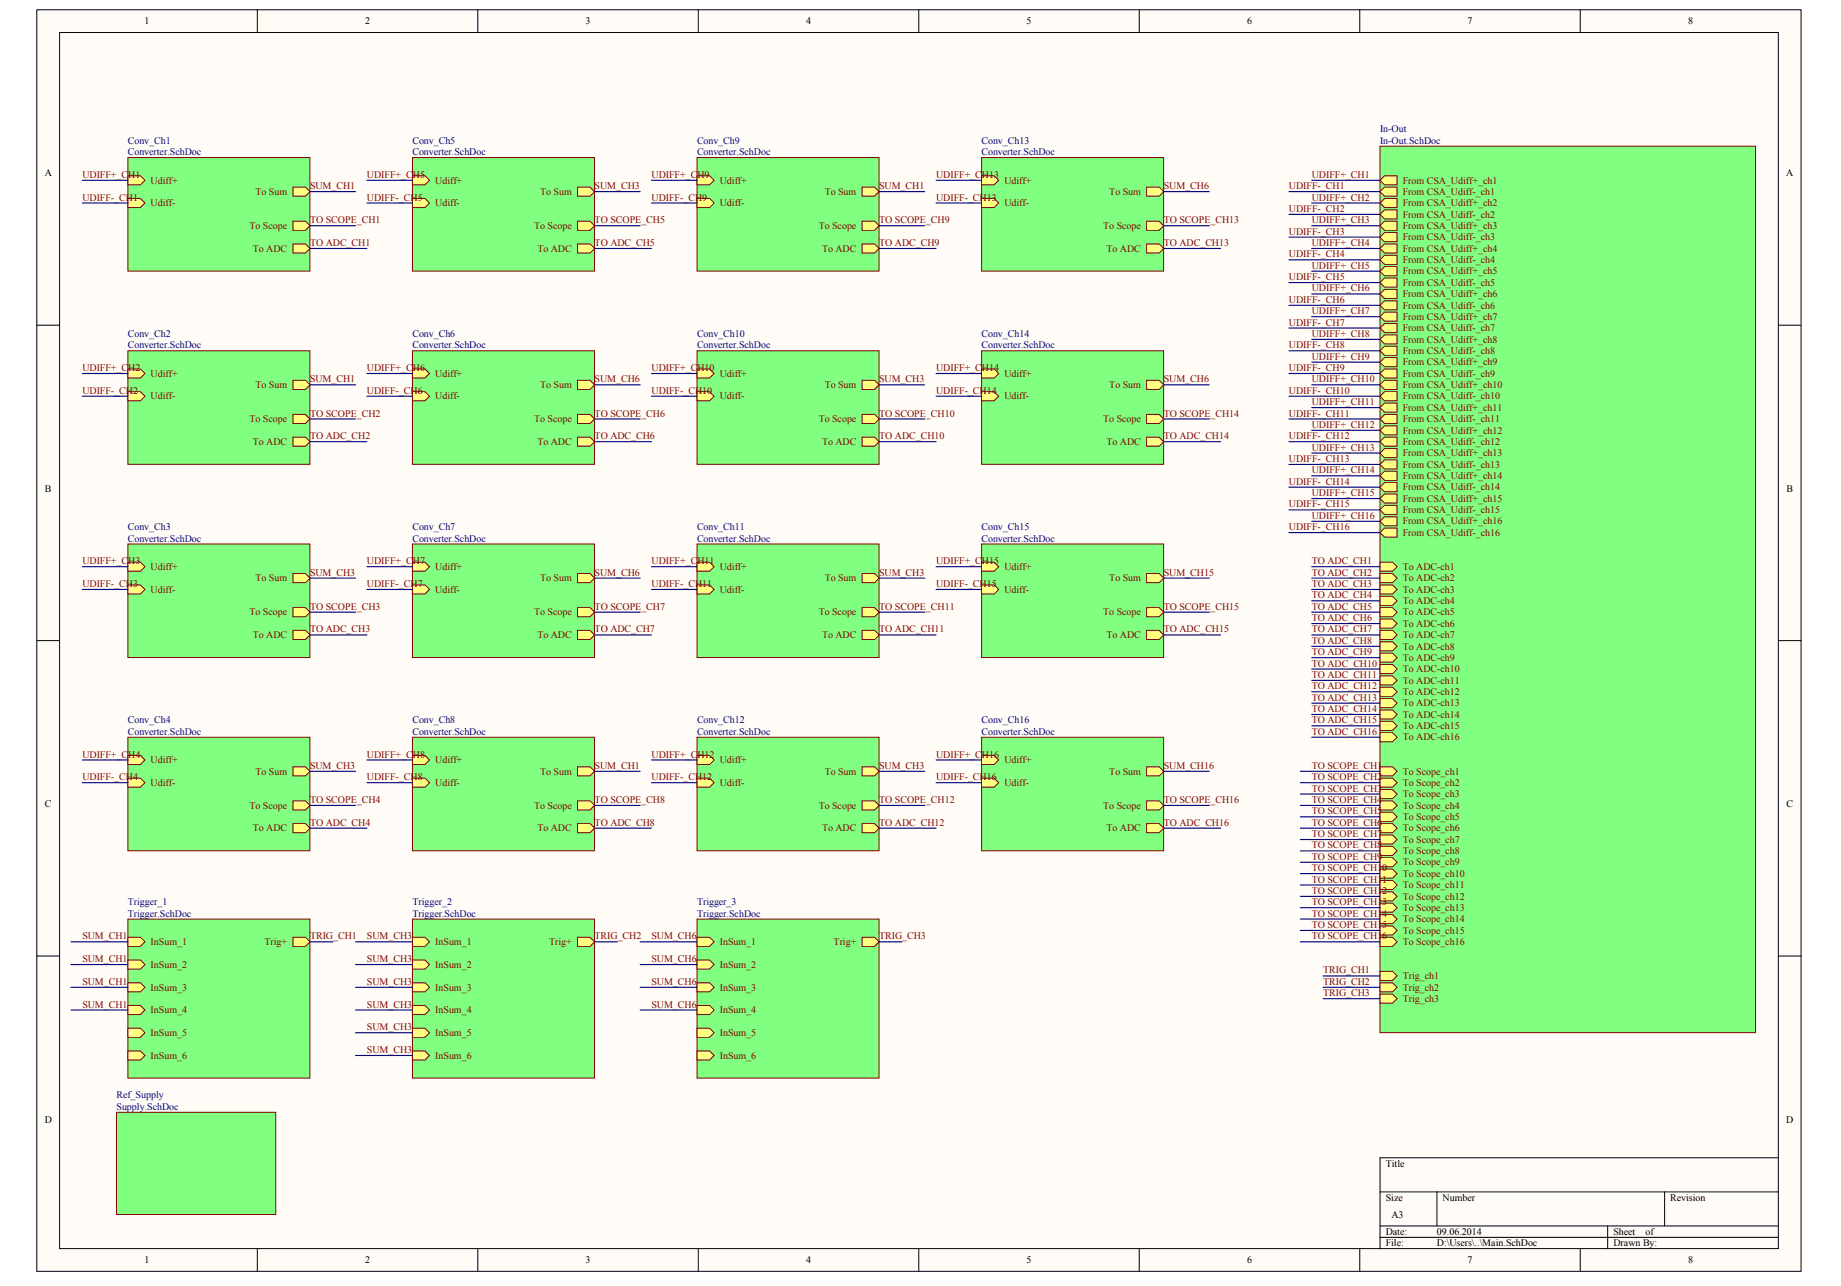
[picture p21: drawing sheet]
<svg xmlns="http://www.w3.org/2000/svg" width="288mm" height="201mm" viewBox="0 0 288 201" stroke-linecap="round" stroke-linejoin="round" font-family="sans-serif">
<defs><g id="words">
<g font-size="1.6">
<text x="22.6" y="3.8">1</text>
<text x="57.1" y="3.8">2</text>
<text x="91.6" y="3.8">3</text>
<text x="126" y="3.8">4</text>
<text x="160.5" y="3.8">5</text>
<text x="195" y="3.8">6</text>
<text x="229.5" y="3.8">7</text>
<text x="263.9" y="3.8">8</text>
<text x="7" y="27.6">A</text>
<text x="279.3" y="27.6">A</text>
<text x="7" y="76.9">B</text>
<text x="279.3" y="76.9">B</text>
<text x="7" y="126.2">C</text>
<text x="279.3" y="126.2">C</text>
<text x="7" y="175.5">D</text>
<text x="279.3" y="175.5">D</text>
<text x="216.7" y="182.4">Title</text>
<text x="216.7" y="187.8">Size</text>
<text x="217.6" y="190.4">A3</text>
<text x="225.6" y="187.8">Number</text>
<text x="261.2" y="187.8">Revision</text>
<text x="22.6" y="197.5">1</text>
<text x="57.1" y="197.5">2</text>
<text x="91.6" y="197.5">3</text>
<text x="126" y="197.5">4</text>
<text x="160.5" y="197.5">5</text>
<text x="195" y="197.5">6</text>
<text x="216.7" y="193.1">Date:</text>
<text x="216.7" y="194.9">File:</text>
<text x="224.7" y="193.1">09.06.2014</text>
<text x="224.7" y="194.9">D:\Users\..\Main.SchDoc</text>
<text x="229.5" y="197.5">7</text>
<text x="252.3" y="193.1">Sheet</text>
<text x="252.3" y="194.9">Drawn By:</text>
<text x="257.3" y="193.1">of</text>
<text x="263.9" y="197.5">8</text>
</g>
<g font-size="1.6" fill="#000080">
<text x="20" y="22.5">Conv_Ch1</text>
<text x="64.5" y="22.5">Conv_Ch5</text>
<text x="109" y="22.5">Conv_Ch9</text>
<text x="153.5" y="22.5">Conv_Ch13</text>
<text x="215.8" y="20.7">In-Out</text>
<text x="215.8" y="22.5">In-Out.SchDoc</text>
<text x="20" y="24.3">Converter.SchDoc</text>
<text x="64.5" y="24.3">Converter.SchDoc</text>
<text x="109" y="24.3">Converter.SchDoc</text>
<text x="153.5" y="24.3">Converter.SchDoc</text>
<text x="20" y="52.7">Conv_Ch2</text>
<text x="64.5" y="52.7">Conv_Ch6</text>
<text x="109" y="52.7">Conv_Ch10</text>
<text x="153.5" y="52.7">Conv_Ch14</text>
<text x="20" y="54.5">Converter.SchDoc</text>
<text x="64.5" y="54.5">Converter.SchDoc</text>
<text x="109" y="54.5">Converter.SchDoc</text>
<text x="153.5" y="54.5">Converter.SchDoc</text>
<text x="20" y="82.9">Conv_Ch3</text>
<text x="64.5" y="82.9">Conv_Ch7</text>
<text x="109" y="82.9">Conv_Ch11</text>
<text x="153.5" y="82.9">Conv_Ch15</text>
<text x="20" y="84.7">Converter.SchDoc</text>
<text x="64.5" y="84.7">Converter.SchDoc</text>
<text x="109" y="84.7">Converter.SchDoc</text>
<text x="153.5" y="84.7">Converter.SchDoc</text>
<text x="20" y="113.1">Conv_Ch4</text>
<text x="64.5" y="113.1">Conv_Ch8</text>
<text x="109" y="113.1">Conv_Ch12</text>
<text x="153.5" y="113.1">Conv_Ch16</text>
<text x="20" y="114.9">Converter.SchDoc</text>
<text x="64.5" y="114.9">Converter.SchDoc</text>
<text x="109" y="114.9">Converter.SchDoc</text>
<text x="153.5" y="114.9">Converter.SchDoc</text>
<text x="20" y="141.6">Trigger_1</text>
<text x="20" y="143.3">Trigger.SchDoc</text>
<text x="64.5" y="141.6">Trigger_2</text>
<text x="64.5" y="143.3">Trigger.SchDoc</text>
<text x="109" y="141.6">Trigger_3</text>
<text x="109" y="143.3">Trigger.SchDoc</text>
<text x="18.2" y="171.8">Ref_Supply</text>
<text x="18.2" y="173.5">Supply.SchDoc</text>
</g>
<g font-size="1.6" fill="#800000">
<text x="12.9" y="27.8">UDIFF+_CH1</text>
<text x="23.6" y="28.7">Udiff+</text>
<text x="48.5" y="29.6">SUM_CH1</text>
<text x="57.4" y="27.8">UDIFF+_CH5</text>
<text x="68.1" y="28.7">Udiff+</text>
<text x="93" y="29.6">SUM_CH3</text>
<text x="101.9" y="27.8">UDIFF+_CH9</text>
<text x="112.6" y="28.7">Udiff+</text>
<text x="137.5" y="29.6">SUM_CH1</text>
<text x="146.4" y="27.8">UDIFF+_CH13</text>
<text x="157" y="28.7">Udiff+</text>
<text x="182" y="29.6">SUM_CH6</text>
<text x="201.5" y="29.6">UDIFF-_CH1</text>
<text x="205.1" y="27.8">UDIFF+_CH1</text>
<text x="219.3" y="28.7">From CSA_Udiff+_ch1</text>
<text x="12.9" y="31.4">UDIFF-_CH1</text>
<text x="23.6" y="32.2">Udiff-</text>
<text x="39" y="35.8">To Scope</text>
<text x="40" y="30.5">To Sum</text>
<text x="48.5" y="34.9">TO SCOPE_CH1</text>
<text x="57.4" y="31.4">UDIFF-_CH5</text>
<text x="68.1" y="32.2">Udiff-</text>
<text x="83.5" y="35.8">To Scope</text>
<text x="84.5" y="30.5">To Sum</text>
<text x="93" y="34.9">TO SCOPE_CH5</text>
<text x="101.9" y="31.4">UDIFF-_CH9</text>
<text x="112.6" y="32.2">Udiff-</text>
<text x="128" y="35.8">To Scope</text>
<text x="129" y="30.5">To Sum</text>
<text x="137.5" y="34.9">TO SCOPE_CH9</text>
<text x="146.4" y="31.4">UDIFF-_CH13</text>
<text x="157" y="32.2">Udiff-</text>
<text x="172.5" y="35.8">To Scope</text>
<text x="173.5" y="30.5">To Sum</text>
<text x="182" y="34.9">TO SCOPE_CH13</text>
<text x="201.5" y="33.1">UDIFF-_CH2</text>
<text x="205.1" y="31.4">UDIFF+_CH2</text>
<text x="205.1" y="34.9">UDIFF+_CH3</text>
<text x="219.3" y="32.2">From CSA_Udiff+_ch2</text>
<text x="219.3" y="35.8">From CSA_Udiff+_ch3</text>
<text x="219.3" y="30.5">From CSA_Udiff-_ch1</text>
<text x="219.3" y="34">From CSA_Udiff-_ch2</text>
<text x="39.5" y="39.4">To ADC</text>
<text x="48.5" y="38.5">TO ADC_CH1</text>
<text x="84" y="39.4">To ADC</text>
<text x="93" y="38.5">TO ADC_CH5</text>
<text x="128.5" y="39.4">To ADC</text>
<text x="137.5" y="38.5">TO ADC_CH9</text>
<text x="173" y="39.4">To ADC</text>
<text x="182" y="38.5">TO ADC_CH13</text>
<text x="201.5" y="36.7">UDIFF-_CH3</text>
<text x="201.5" y="40.2">UDIFF-_CH4</text>
<text x="205.1" y="38.5">UDIFF+_CH4</text>
<text x="219.3" y="39.4">From CSA_Udiff+_ch4</text>
<text x="219.3" y="37.6">From CSA_Udiff-_ch3</text>
<text x="219.3" y="41.1">From CSA_Udiff-_ch4</text>
<text x="201.5" y="43.8">UDIFF-_CH5</text>
<text x="201.5" y="47.4">UDIFF-_CH6</text>
<text x="205.1" y="42">UDIFF+_CH5</text>
<text x="205.1" y="45.6">UDIFF+_CH6</text>
<text x="219.3" y="42.9">From CSA_Udiff+_ch5</text>
<text x="219.3" y="46.5">From CSA_Udiff+_ch6</text>
<text x="219.3" y="44.7">From CSA_Udiff-_ch5</text>
<text x="201.5" y="50.9">UDIFF-_CH7</text>
<text x="205.1" y="49.1">UDIFF+_CH7</text>
<text x="205.1" y="52.7">UDIFF+_CH8</text>
<text x="219.3" y="50">From CSA_Udiff+_ch7</text>
<text x="219.3" y="53.6">From CSA_Udiff+_ch8</text>
<text x="219.3" y="48.2">From CSA_Udiff-_ch6</text>
<text x="219.3" y="51.8">From CSA_Udiff-_ch7</text>
<text x="12.9" y="58">UDIFF+_CH2</text>
<text x="23.6" y="58.9">Udiff+</text>
<text x="48.5" y="59.8">SUM_CH1</text>
<text x="57.4" y="58">UDIFF+_CH6</text>
<text x="68.1" y="58.9">Udiff+</text>
<text x="93" y="59.8">SUM_CH6</text>
<text x="101.9" y="58">UDIFF+_CH10</text>
<text x="112.6" y="58.9">Udiff+</text>
<text x="137.5" y="59.8">SUM_CH3</text>
<text x="146.4" y="58">UDIFF+_CH14</text>
<text x="157" y="58.9">Udiff+</text>
<text x="182" y="59.8">SUM_CH6</text>
<text x="201.5" y="54.5">UDIFF-_CH8</text>
<text x="201.5" y="58">UDIFF-_CH9</text>
<text x="205.1" y="56.2">UDIFF+_CH9</text>
<text x="205.1" y="59.8">UDIFF+_CH10</text>
<text x="219.3" y="57.1">From CSA_Udiff+_ch9</text>
<text x="219.3" y="55.4">From CSA_Udiff-_ch8</text>
<text x="219.3" y="58.9">From CSA_Udiff-_ch9</text>
<text x="12.9" y="61.6">UDIFF-_CH2</text>
<text x="23.6" y="62.5">Udiff-</text>
<text x="40" y="60.7">To Sum</text>
<text x="48.5" y="65.1">TO SCOPE_CH2</text>
<text x="57.4" y="61.6">UDIFF-_CH6</text>
<text x="68.1" y="62.5">Udiff-</text>
<text x="84.5" y="60.7">To Sum</text>
<text x="93" y="65.1">TO SCOPE_CH6</text>
<text x="101.9" y="61.6">UDIFF-_CH10</text>
<text x="112.6" y="62.5">Udiff-</text>
<text x="129" y="60.7">To Sum</text>
<text x="137.5" y="65.1">TO SCOPE_CH10</text>
<text x="146.4" y="61.6">UDIFF-_CH14</text>
<text x="157" y="62.5">Udiff-</text>
<text x="173.5" y="60.7">To Sum</text>
<text x="182" y="65.1">TO SCOPE_CH14</text>
<text x="201.5" y="61.6">UDIFF-_CH10</text>
<text x="201.5" y="65.1">UDIFF-_CH11</text>
<text x="205.1" y="63.4">UDIFF+_CH11</text>
<text x="219.3" y="60.7">From CSA_Udiff+_ch10</text>
<text x="219.3" y="64.2">From CSA_Udiff+_ch11</text>
<text x="219.3" y="62.5">From CSA_Udiff-_ch10</text>
<text x="39" y="66">To Scope</text>
<text x="39.5" y="69.6">To ADC</text>
<text x="48.5" y="68.7">TO ADC_CH2</text>
<text x="83.5" y="66">To Scope</text>
<text x="84" y="69.6">To ADC</text>
<text x="93" y="68.7">TO ADC_CH6</text>
<text x="128" y="66">To Scope</text>
<text x="128.5" y="69.6">To ADC</text>
<text x="137.5" y="68.7">TO ADC_CH10</text>
<text x="172.5" y="66">To Scope</text>
<text x="173" y="69.6">To ADC</text>
<text x="182" y="68.7">TO ADC_CH14</text>
<text x="201.5" y="68.7">UDIFF-_CH12</text>
<text x="205.1" y="66.9">UDIFF+_CH12</text>
<text x="205.1" y="70.5">UDIFF+_CH13</text>
<text x="219.3" y="67.8">From CSA_Udiff+_ch12</text>
<text x="219.3" y="71.3">From CSA_Udiff+_ch13</text>
<text x="219.3" y="66">From CSA_Udiff-_ch11</text>
<text x="219.3" y="69.6">From CSA_Udiff-_ch12</text>
<text x="201.5" y="72.2">UDIFF-_CH13</text>
<text x="201.5" y="75.8">UDIFF-_CH14</text>
<text x="205.1" y="74">UDIFF+_CH14</text>
<text x="205.1" y="77.6">UDIFF+_CH15</text>
<text x="219.3" y="74.9">From CSA_Udiff+_ch14</text>
<text x="219.3" y="73.1">From CSA_Udiff-_ch13</text>
<text x="219.3" y="76.7">From CSA_Udiff-_ch14</text>
<text x="201.5" y="79.3">UDIFF-_CH15</text>
<text x="201.5" y="82.9">UDIFF-_CH16</text>
<text x="205.1" y="81.1">UDIFF+_CH16</text>
<text x="219.3" y="78.5">From CSA_Udiff+_ch15</text>
<text x="219.3" y="82">From CSA_Udiff+_ch16</text>
<text x="219.3" y="80.2">From CSA_Udiff-_ch15</text>
<text x="219.3" y="83.8">From CSA_Udiff-_ch16</text>
<text x="12.9" y="88.2">UDIFF+_CH3</text>
<text x="23.6" y="89.1">Udiff+</text>
<text x="57.4" y="88.2">UDIFF+_CH7</text>
<text x="68.1" y="89.1">Udiff+</text>
<text x="101.9" y="88.2">UDIFF+_CH11</text>
<text x="112.6" y="89.1">Udiff+</text>
<text x="146.4" y="88.2">UDIFF+_CH15</text>
<text x="157" y="89.1">Udiff+</text>
<text x="205.1" y="88.2">TO ADC_CH1</text>
<text x="219.3" y="89.1">To ADC-ch1</text>
<text x="12.9" y="91.8">UDIFF-_CH3</text>
<text x="23.6" y="92.7">Udiff-</text>
<text x="40" y="90.9">To Sum</text>
<text x="48.5" y="90">SUM_CH3</text>
<text x="48.5" y="95.3">TO SCOPE_CH3</text>
<text x="57.4" y="91.8">UDIFF-_CH7</text>
<text x="68.1" y="92.7">Udiff-</text>
<text x="84.5" y="90.9">To Sum</text>
<text x="93" y="90">SUM_CH6</text>
<text x="93" y="95.3">TO SCOPE_CH7</text>
<text x="101.9" y="91.8">UDIFF-_CH11</text>
<text x="112.6" y="92.7">Udiff-</text>
<text x="129" y="90.9">To Sum</text>
<text x="137.5" y="90">SUM_CH3</text>
<text x="137.5" y="95.3">TO SCOPE_CH11</text>
<text x="146.4" y="91.8">UDIFF-_CH15</text>
<text x="157" y="92.7">Udiff-</text>
<text x="173.5" y="90.9">To Sum</text>
<text x="182" y="90">SUM_CH15</text>
<text x="182" y="95.3">TO SCOPE_CH15</text>
<text x="205.1" y="90">TO ADC_CH2</text>
<text x="205.1" y="91.8">TO ADC_CH3</text>
<text x="205.1" y="93.6">TO ADC_CH4</text>
<text x="205.1" y="95.3">TO ADC_CH5</text>
<text x="219.3" y="90.9">To ADC-ch2</text>
<text x="219.3" y="92.7">To ADC-ch3</text>
<text x="219.3" y="94.5">To ADC-ch4</text>
<text x="39" y="96.2">To Scope</text>
<text x="39.5" y="99.8">To ADC</text>
<text x="48.5" y="98.9">TO ADC_CH3</text>
<text x="83.5" y="96.2">To Scope</text>
<text x="84" y="99.8">To ADC</text>
<text x="93" y="98.9">TO ADC_CH7</text>
<text x="128" y="96.2">To Scope</text>
<text x="128.5" y="99.8">To ADC</text>
<text x="137.5" y="98.9">TO ADC_CH11</text>
<text x="172.5" y="96.2">To Scope</text>
<text x="173" y="99.8">To ADC</text>
<text x="182" y="98.9">TO ADC_CH15</text>
<text x="205.1" y="97.1">TO ADC_CH6</text>
<text x="205.1" y="98.9">TO ADC_CH7</text>
<text x="205.1" y="100.7">TO ADC_CH8</text>
<text x="219.3" y="96.2">To ADC-ch5</text>
<text x="219.3" y="98">To ADC-ch6</text>
<text x="219.3" y="99.8">To ADC-ch7</text>
<text x="219.3" y="101.6">To ADC-ch8</text>
<text x="205.1" y="102.5">TO ADC_CH9</text>
<text x="205.1" y="104.2">TO ADC_CH10</text>
<text x="205.1" y="106">TO ADC_CH11</text>
<text x="205.1" y="107.8">TO ADC_CH12</text>
<text x="219.3" y="103.3">To ADC-ch9</text>
<text x="219.3" y="105.1">To ADC-ch10</text>
<text x="219.3" y="106.9">To ADC-ch11</text>
<text x="205.1" y="109.6">TO ADC_CH13</text>
<text x="205.1" y="111.3">TO ADC_CH14</text>
<text x="205.1" y="113.1">TO ADC_CH15</text>
<text x="219.3" y="108.7">To ADC-ch12</text>
<text x="219.3" y="110.4">To ADC-ch13</text>
<text x="219.3" y="112.2">To ADC-ch14</text>
<text x="12.9" y="118.4">UDIFF+_CH4</text>
<text x="23.6" y="119.3">Udiff+</text>
<text x="57.4" y="118.4">UDIFF+_CH8</text>
<text x="68.1" y="119.3">Udiff+</text>
<text x="101.9" y="118.4">UDIFF+_CH12</text>
<text x="112.6" y="119.3">Udiff+</text>
<text x="146.4" y="118.4">UDIFF+_CH16</text>
<text x="157" y="119.3">Udiff+</text>
<text x="205.1" y="114.9">TO ADC_CH16</text>
<text x="219.3" y="114">To ADC-ch15</text>
<text x="219.3" y="115.8">To ADC-ch16</text>
<text x="12.9" y="122">UDIFF-_CH4</text>
<text x="23.6" y="122.9">Udiff-</text>
<text x="40" y="121.1">To Sum</text>
<text x="48.5" y="120.2">SUM_CH3</text>
<text x="48.5" y="125.6">TO SCOPE_CH4</text>
<text x="57.4" y="122">UDIFF-_CH8</text>
<text x="68.1" y="122.9">Udiff-</text>
<text x="84.5" y="121.1">To Sum</text>
<text x="93" y="120.2">SUM_CH1</text>
<text x="93" y="125.6">TO SCOPE_CH8</text>
<text x="101.9" y="122">UDIFF-_CH12</text>
<text x="112.6" y="122.9">Udiff-</text>
<text x="129" y="121.1">To Sum</text>
<text x="137.5" y="120.2">SUM_CH3</text>
<text x="137.5" y="125.6">TO SCOPE_CH12</text>
<text x="146.4" y="122">UDIFF-_CH16</text>
<text x="157" y="122.9">Udiff-</text>
<text x="173.5" y="121.1">To Sum</text>
<text x="182" y="120.2">SUM_CH16</text>
<text x="182" y="125.6">TO SCOPE_CH16</text>
<text x="205.1" y="120.2">TO SCOPE_CH1</text>
<text x="205.1" y="122">TO SCOPE_CH2</text>
<text x="205.1" y="123.8">TO SCOPE_CH3</text>
<text x="205.1" y="125.6">TO SCOPE_CH4</text>
<text x="219.3" y="121.1">To Scope_ch1</text>
<text x="219.3" y="122.9">To Scope_ch2</text>
<text x="219.3" y="124.7">To Scope_ch3</text>
<text x="39" y="126.4">To Scope</text>
<text x="39.5" y="130">To ADC</text>
<text x="48.5" y="129.1">TO ADC_CH4</text>
<text x="83.5" y="126.4">To Scope</text>
<text x="84" y="130">To ADC</text>
<text x="93" y="129.1">TO ADC_CH8</text>
<text x="128" y="126.4">To Scope</text>
<text x="128.5" y="130">To ADC</text>
<text x="137.5" y="129.1">TO ADC_CH12</text>
<text x="172.5" y="126.4">To Scope</text>
<text x="173" y="130">To ADC</text>
<text x="182" y="129.1">TO ADC_CH16</text>
<text x="205.1" y="127.3">TO SCOPE_CH5</text>
<text x="205.1" y="129.1">TO SCOPE_CH6</text>
<text x="205.1" y="130.9">TO SCOPE_CH7</text>
<text x="219.3" y="126.4">To Scope_ch4</text>
<text x="219.3" y="128.2">To Scope_ch5</text>
<text x="219.3" y="130">To Scope_ch6</text>
<text x="219.3" y="131.8">To Scope_ch7</text>
<text x="205.1" y="132.7">TO SCOPE_CH8</text>
<text x="205.1" y="134.4">TO SCOPE_CH9</text>
<text x="205.1" y="136.2">TO SCOPE_CH10</text>
<text x="205.1" y="138">TO SCOPE_CH11</text>
<text x="219.3" y="133.6">To Scope_ch8</text>
<text x="219.3" y="135.3">To Scope_ch9</text>
<text x="219.3" y="137.1">To Scope_ch10</text>
<text x="205.1" y="139.8">TO SCOPE_CH12</text>
<text x="205.1" y="141.6">TO SCOPE_CH13</text>
<text x="205.1" y="143.3">TO SCOPE_CH14</text>
<text x="219.3" y="138.9">To Scope_ch11</text>
<text x="219.3" y="140.7">To Scope_ch12</text>
<text x="219.3" y="142.4">To Scope_ch13</text>
<text x="12.9" y="146.9">SUM_CH1</text>
<text x="23.6" y="147.8">InSum_1</text>
<text x="41.4" y="147.8">Trig+</text>
<text x="48.5" y="146.9">TRIG_CH1</text>
<text x="57.4" y="146.9">SUM_CH3</text>
<text x="68.1" y="147.8">InSum_1</text>
<text x="85.9" y="147.8">Trig+</text>
<text x="93" y="146.9">TRIG_CH2</text>
<text x="101.9" y="146.9">SUM_CH6</text>
<text x="112.6" y="147.8">InSum_1</text>
<text x="130.4" y="147.8">Trig+</text>
<text x="137.5" y="146.9">TRIG_CH3</text>
<text x="205.1" y="145.1">TO SCOPE_CH15</text>
<text x="205.1" y="146.9">TO SCOPE_CH16</text>
<text x="219.3" y="144.2">To Scope_ch14</text>
<text x="219.3" y="146">To Scope_ch15</text>
<text x="219.3" y="147.8">To Scope_ch16</text>
<text x="12.9" y="150.4">SUM_CH1</text>
<text x="12.9" y="154">SUM_CH1</text>
<text x="23.6" y="151.3">InSum_2</text>
<text x="23.6" y="154.9">InSum_3</text>
<text x="57.4" y="150.4">SUM_CH3</text>
<text x="57.4" y="154">SUM_CH3</text>
<text x="68.1" y="151.3">InSum_2</text>
<text x="68.1" y="154.9">InSum_3</text>
<text x="101.9" y="150.4">SUM_CH6</text>
<text x="101.9" y="154">SUM_CH6</text>
<text x="112.6" y="151.3">InSum_2</text>
<text x="112.6" y="154.9">InSum_3</text>
<text x="206.9" y="152.2">TRIG_CH1</text>
<text x="206.9" y="154">TRIG_CH2</text>
<text x="206.9" y="155.8">TRIG_CH3</text>
<text x="219.3" y="153.1">Trig_ch1</text>
<text x="219.3" y="154.9">Trig_ch2</text>
<text x="12.9" y="157.5">SUM_CH1</text>
<text x="23.6" y="158.4">InSum_4</text>
<text x="23.6" y="162">InSum_5</text>
<text x="57.4" y="157.5">SUM_CH3</text>
<text x="57.4" y="161.1">SUM_CH3</text>
<text x="68.1" y="158.4">InSum_4</text>
<text x="68.1" y="162">InSum_5</text>
<text x="101.9" y="157.5">SUM_CH6</text>
<text x="112.6" y="158.4">InSum_4</text>
<text x="112.6" y="162">InSum_5</text>
<text x="219.3" y="156.7">Trig_ch3</text>
<text x="23.6" y="165.5">InSum_6</text>
<text x="57.4" y="164.7">SUM_CH3</text>
<text x="68.1" y="165.5">InSum_6</text>
<text x="112.6" y="165.5">InSum_6</text>
</g>
</g></defs>
<g fill="#fffcf8" stroke="#000" stroke-width=".16">
<path d="M5.8 1.5h275.8v197.3h-275.8z"/>
<path d="M9.3 5.1h268.8v190.1h-268.8z"/>
</g>
<g fill="none" stroke="#000" stroke-width=".16">
<path d="M40.2 1.5v3.6M74.7 1.5v3.6M109.2 1.5v3.6M143.7 1.5v3.6M178.1 1.5v3.6M212.6 1.5v3.6M247.1 1.5v3.6M5.8 50.8h3.5M278.1 50.8h3.5M5.8 100.2h3.5M278.1 100.2h3.5M5.8 149.5h3.5"/>
<path d="M278.1 149.5h3.5M40.2 195.3v3.5M74.7 195.3v3.5M109.2 195.3v3.5M143.7 195.3v3.5M178.1 195.3v3.5M212.6 195.3v3.5M215.8 186.4h62.3M215.8 191.7h62.3M215.8 193.5h62.3M224.7 186.4v5.3M247.1 195.3v3.5"/>
<path d="M251.4 191.7v3.6M260.3 186.4v5.3M278.1 181h-62.3v14.3"/>
</g>
<path d="M20 24.6h28.5v17.8h-28.5z" fill="#80ff80" stroke="#800000" stroke-width=".16"/>
<g fill="#ffff80" stroke="#800000" stroke-width=".16">
<path d="M20 27.5h2l.7 .7-.7 .7h-2z" fill-rule="evenodd"/>
<path d="M20 31h2l.7 .7-.7 .8h-2z" fill-rule="evenodd"/>
<path d="M45.8 38.1h2l.7 .8-.7 .7h-2z" fill-rule="evenodd"/>
<path d="M45.8 29.3h2l.7 .7-.7 .7h-2z" fill-rule="evenodd"/>
<path d="M45.8 34.6h2l.7 .7-.7 .7h-2z" fill-rule="evenodd"/>
</g>
<path d="M20 54.8h28.5v17.8h-28.5z" fill="#80ff80" stroke="#800000" stroke-width=".16"/>
<g fill="#ffff80" stroke="#800000" stroke-width=".16">
<path d="M20 57.7h2l.7 .7-.7 .7h-2z" fill-rule="evenodd"/>
<path d="M20 61.2h2l.7 .8-.7 .7h-2z" fill-rule="evenodd"/>
<path d="M45.8 68.4h2l.7 .7-.7 .7h-2z" fill-rule="evenodd"/>
<path d="M45.8 59.5h2l.7 .7-.7 .7h-2z" fill-rule="evenodd"/>
<path d="M45.8 64.8h2l.7 .7-.7 .7h-2z" fill-rule="evenodd"/>
</g>
<path d="M20 85.1h28.5v17.7h-28.5z" fill="#80ff80" stroke="#800000" stroke-width=".16"/>
<g fill="#ffff80" stroke="#800000" stroke-width=".16">
<path d="M20 87.9h2l.7 .7-.7 .7h-2z" fill-rule="evenodd"/>
<path d="M20 91.5h2l.7 .7-.7 .7h-2z" fill-rule="evenodd"/>
<path d="M45.8 98.6h2l.7 .7-.7 .7h-2z" fill-rule="evenodd"/>
<path d="M45.8 89.7h2l.7 .7-.7 .7h-2z" fill-rule="evenodd"/>
<path d="M45.8 95h2l.7 .7-.7 .7h-2z" fill-rule="evenodd"/>
</g>
<path d="M20 115.3h28.5v17.7h-28.5z" fill="#80ff80" stroke="#800000" stroke-width=".16"/>
<g fill="#ffff80" stroke="#800000" stroke-width=".16">
<path d="M20 118.1h2l.7 .7-.7 .7h-2z" fill-rule="evenodd"/>
<path d="M20 121.7h2l.7 .7-.7 .7h-2z" fill-rule="evenodd"/>
<path d="M45.8 128.8h2l.7 .7-.7 .7h-2z" fill-rule="evenodd"/>
<path d="M45.8 119.9h2l.7 .7-.7 .7h-2z" fill-rule="evenodd"/>
<path d="M45.8 125.2h2l.7 .7-.7 .8h-2z" fill-rule="evenodd"/>
</g>
<path d="M64.5 24.6h28.5v17.8h-28.5z" fill="#80ff80" stroke="#800000" stroke-width=".16"/>
<g fill="#ffff80" stroke="#800000" stroke-width=".16">
<path d="M64.5 27.5h2l.7 .7-.7 .7h-2z" fill-rule="evenodd"/>
<path d="M64.5 31h2l.7 .7-.7 .8h-2z" fill-rule="evenodd"/>
<path d="M90.3 38.1h2l.7 .8-.7 .7h-2z" fill-rule="evenodd"/>
<path d="M90.3 29.3h2l.7 .7-.7 .7h-2z" fill-rule="evenodd"/>
<path d="M90.3 34.6h2l.7 .7-.7 .7h-2z" fill-rule="evenodd"/>
</g>
<path d="M64.5 54.8h28.5v17.8h-28.5z" fill="#80ff80" stroke="#800000" stroke-width=".16"/>
<g fill="#ffff80" stroke="#800000" stroke-width=".16">
<path d="M64.5 57.7h2l.7 .7-.7 .7h-2z" fill-rule="evenodd"/>
<path d="M64.5 61.2h2l.7 .8-.7 .7h-2z" fill-rule="evenodd"/>
<path d="M90.3 68.4h2l.7 .7-.7 .7h-2z" fill-rule="evenodd"/>
<path d="M90.3 59.5h2l.7 .7-.7 .7h-2z" fill-rule="evenodd"/>
<path d="M90.3 64.8h2l.7 .7-.7 .7h-2z" fill-rule="evenodd"/>
</g>
<path d="M64.5 85.1h28.5v17.7h-28.5z" fill="#80ff80" stroke="#800000" stroke-width=".16"/>
<g fill="#ffff80" stroke="#800000" stroke-width=".16">
<path d="M64.5 87.9h2l.7 .7-.7 .7h-2z" fill-rule="evenodd"/>
<path d="M64.5 91.5h2l.7 .7-.7 .7h-2z" fill-rule="evenodd"/>
<path d="M90.3 98.6h2l.7 .7-.7 .7h-2z" fill-rule="evenodd"/>
<path d="M90.3 89.7h2l.7 .7-.7 .7h-2z" fill-rule="evenodd"/>
<path d="M90.3 95h2l.7 .7-.7 .7h-2z" fill-rule="evenodd"/>
</g>
<path d="M64.5 115.3h28.5v17.7h-28.5z" fill="#80ff80" stroke="#800000" stroke-width=".16"/>
<g fill="#ffff80" stroke="#800000" stroke-width=".16">
<path d="M64.5 118.1h2l.7 .7-.7 .7h-2z" fill-rule="evenodd"/>
<path d="M64.5 121.7h2l.7 .7-.7 .7h-2z" fill-rule="evenodd"/>
<path d="M90.3 128.8h2l.7 .7-.7 .7h-2z" fill-rule="evenodd"/>
<path d="M90.3 119.9h2l.7 .7-.7 .7h-2z" fill-rule="evenodd"/>
<path d="M90.3 125.2h2l.7 .7-.7 .8h-2z" fill-rule="evenodd"/>
</g>
<path d="M109 24.6h28.5v17.8h-28.5z" fill="#80ff80" stroke="#800000" stroke-width=".16"/>
<g fill="#ffff80" stroke="#800000" stroke-width=".16">
<path d="M109 27.5h1.9l.8 .7-.8 .7h-1.9z" fill-rule="evenodd"/>
<path d="M109 31h1.9l.8 .7-.8 .8h-1.9z" fill-rule="evenodd"/>
<path d="M134.8 38.1h2l.7 .8-.7 .7h-2z" fill-rule="evenodd"/>
<path d="M134.8 29.3h2l.7 .7-.7 .7h-2z" fill-rule="evenodd"/>
<path d="M134.8 34.6h2l.7 .7-.7 .7h-2z" fill-rule="evenodd"/>
</g>
<path d="M109 54.8h28.5v17.8h-28.5z" fill="#80ff80" stroke="#800000" stroke-width=".16"/>
<g fill="#ffff80" stroke="#800000" stroke-width=".16">
<path d="M109 57.7h1.9l.8 .7-.8 .7h-1.9z" fill-rule="evenodd"/>
<path d="M109 61.2h1.9l.8 .8-.8 .7h-1.9z" fill-rule="evenodd"/>
<path d="M134.8 68.4h2l.7 .7-.7 .7h-2z" fill-rule="evenodd"/>
<path d="M134.8 59.5h2l.7 .7-.7 .7h-2z" fill-rule="evenodd"/>
<path d="M134.8 64.8h2l.7 .7-.7 .7h-2z" fill-rule="evenodd"/>
</g>
<path d="M109 85.1h28.5v17.7h-28.5z" fill="#80ff80" stroke="#800000" stroke-width=".16"/>
<g fill="#ffff80" stroke="#800000" stroke-width=".16">
<path d="M109 87.9h1.9l.8 .7-.8 .7h-1.9z" fill-rule="evenodd"/>
<path d="M109 91.5h1.9l.8 .7-.8 .7h-1.9z" fill-rule="evenodd"/>
<path d="M134.8 98.6h2l.7 .7-.7 .7h-2z" fill-rule="evenodd"/>
<path d="M134.8 89.7h2l.7 .7-.7 .7h-2z" fill-rule="evenodd"/>
<path d="M134.8 95h2l.7 .7-.7 .7h-2z" fill-rule="evenodd"/>
</g>
<path d="M109 115.3h28.5v17.7h-28.5z" fill="#80ff80" stroke="#800000" stroke-width=".16"/>
<g fill="#ffff80" stroke="#800000" stroke-width=".16">
<path d="M109 118.1h1.9l.8 .7-.8 .7h-1.9z" fill-rule="evenodd"/>
<path d="M109 121.7h1.9l.8 .7-.8 .7h-1.9z" fill-rule="evenodd"/>
<path d="M134.8 128.8h2l.7 .7-.7 .7h-2z" fill-rule="evenodd"/>
<path d="M134.8 119.9h2l.7 .7-.7 .7h-2z" fill-rule="evenodd"/>
<path d="M134.8 125.2h2l.7 .7-.7 .8h-2z" fill-rule="evenodd"/>
</g>
<path d="M153.5 24.6h28.4v17.8h-28.4z" fill="#80ff80" stroke="#800000" stroke-width=".16"/>
<g fill="#ffff80" stroke="#800000" stroke-width=".16">
<path d="M153.5 27.5h1.9l.8 .7-.8 .7h-1.9z" fill-rule="evenodd"/>
<path d="M153.5 31h1.9l.8 .7-.8 .8h-1.9z" fill-rule="evenodd"/>
<path d="M179.3 38.1h2l.7 .8-.7 .7h-2z" fill-rule="evenodd"/>
<path d="M179.3 29.3h2l.7 .7-.7 .7h-2z" fill-rule="evenodd"/>
<path d="M179.3 34.6h2l.7 .7-.7 .7h-2z" fill-rule="evenodd"/>
</g>
<path d="M153.5 54.8h28.4v17.8h-28.4z" fill="#80ff80" stroke="#800000" stroke-width=".16"/>
<g fill="#ffff80" stroke="#800000" stroke-width=".16">
<path d="M153.5 57.7h1.9l.8 .7-.8 .7h-1.9z" fill-rule="evenodd"/>
<path d="M153.5 61.2h1.9l.8 .8-.8 .7h-1.9z" fill-rule="evenodd"/>
<path d="M179.3 68.4h2l.7 .7-.7 .7h-2z" fill-rule="evenodd"/>
<path d="M179.3 59.5h2l.7 .7-.7 .7h-2z" fill-rule="evenodd"/>
<path d="M179.3 64.8h2l.7 .7-.7 .7h-2z" fill-rule="evenodd"/>
</g>
<path d="M153.5 85.1h28.4v17.7h-28.4z" fill="#80ff80" stroke="#800000" stroke-width=".16"/>
<g fill="#ffff80" stroke="#800000" stroke-width=".16">
<path d="M153.5 87.9h1.9l.8 .7-.8 .7h-1.9z" fill-rule="evenodd"/>
<path d="M153.5 91.5h1.9l.8 .7-.8 .7h-1.9z" fill-rule="evenodd"/>
<path d="M179.3 98.6h2l.7 .7-.7 .7h-2z" fill-rule="evenodd"/>
<path d="M179.3 89.7h2l.7 .7-.7 .7h-2z" fill-rule="evenodd"/>
<path d="M179.3 95h2l.7 .7-.7 .7h-2z" fill-rule="evenodd"/>
</g>
<path d="M153.5 115.3h28.4v17.7h-28.4z" fill="#80ff80" stroke="#800000" stroke-width=".16"/>
<g fill="#ffff80" stroke="#800000" stroke-width=".16">
<path d="M153.5 118.1h1.9l.8 .7-.8 .7h-1.9z" fill-rule="evenodd"/>
<path d="M153.5 121.7h1.9l.8 .7-.8 .7h-1.9z" fill-rule="evenodd"/>
<path d="M179.3 128.8h2l.7 .7-.7 .7h-2z" fill-rule="evenodd"/>
<path d="M179.3 119.9h2l.7 .7-.7 .7h-2z" fill-rule="evenodd"/>
<path d="M179.3 125.2h2l.7 .7-.7 .8h-2z" fill-rule="evenodd"/>
</g>
<path d="M215.8 22.9h58.7v138.6h-58.7z" fill="#80ff80" stroke="#800000" stroke-width=".16"/>
<g fill="#ffff80" stroke="#800000" stroke-width=".16">
<path d="M215.8 87.9h1.9l.8 .7-.8 .7h-1.9z" fill-rule="evenodd"/>
<path d="M215.8 89.7h1.9l.8 .7-.8 .7h-1.9z" fill-rule="evenodd"/>
<path d="M215.8 91.5h1.9l.8 .7-.8 .7h-1.9z" fill-rule="evenodd"/>
<path d="M215.8 93.2h1.9l.8 .7-.8 .8h-1.9z" fill-rule="evenodd"/>
<path d="M215.8 95h1.9l.8 .7-.8 .7h-1.9z" fill-rule="evenodd"/>
<path d="M215.8 96.8h1.9l.8 .7-.8 .7h-1.9z" fill-rule="evenodd"/>
<path d="M215.8 98.6h1.9l.8 .7-.8 .7h-1.9z" fill-rule="evenodd"/>
<path d="M215.8 100.3h1.9l.8 .8-.8 .7h-1.9z" fill-rule="evenodd"/>
<path d="M215.8 102.1h1.9l.8 .7-.8 .7h-1.9z" fill-rule="evenodd"/>
<path d="M215.8 103.9h1.9l.8 .7-.8 .7h-1.9z" fill-rule="evenodd"/>
<path d="M215.8 105.7h1.9l.8 .7-.8 .7h-1.9z" fill-rule="evenodd"/>
<path d="M215.8 107.5h1.9l.8 .7-.8 .7h-1.9z" fill-rule="evenodd"/>
<path d="M215.8 109.2h1.9l.8 .7-.8 .8h-1.9z" fill-rule="evenodd"/>
<path d="M215.8 111h1.9l.8 .7-.8 .7h-1.9z" fill-rule="evenodd"/>
<path d="M215.8 28.2l.7-.7h2v1.4h-2z" fill-rule="evenodd"/>
<path d="M215.8 31.7l.7-.7h2v1.5h-2z" fill-rule="evenodd"/>
<path d="M215.8 35.3l.7-.7h2v1.4h-2z" fill-rule="evenodd"/>
<path d="M215.8 38.9l.7-.8h2v1.5h-2z" fill-rule="evenodd"/>
<path d="M215.8 42.4l.7-.7h2v1.4h-2z" fill-rule="evenodd"/>
<path d="M215.8 46l.7-.7h2v1.4h-2z" fill-rule="evenodd"/>
<path d="M215.8 49.5l.7-.7h2v1.4h-2z" fill-rule="evenodd"/>
<path d="M215.8 53.1l.7-.7h2v1.4h-2z" fill-rule="evenodd"/>
<path d="M215.8 56.6l.7-.7h2v1.4h-2z" fill-rule="evenodd"/>
<path d="M215.8 60.2l.7-.7h2v1.4h-2z" fill-rule="evenodd"/>
<path d="M215.8 63.7l.7-.7h2v1.4h-2z" fill-rule="evenodd"/>
<path d="M215.8 67.3l.7-.7h2v1.4h-2z" fill-rule="evenodd"/>
<path d="M215.8 70.8l.7-.7h2v1.5h-2z" fill-rule="evenodd"/>
<path d="M215.8 74.4l.7-.7h2v1.4h-2z" fill-rule="evenodd"/>
<path d="M215.8 30l.7-.7h2v1.4h-2z" fill-rule="evenodd"/>
<path d="M215.8 33.5l.7-.7h2v1.4h-2z" fill-rule="evenodd"/>
<path d="M215.8 37.1l.7-.7h2v1.4h-2z" fill-rule="evenodd"/>
<path d="M215.8 40.6l.7-.7h2v1.4h-2z" fill-rule="evenodd"/>
<path d="M215.8 44.2l.7-.7h2v1.4h-2z" fill-rule="evenodd"/>
<path d="M215.8 47.7l.7-.7h2v1.4h-2z" fill-rule="evenodd"/>
<path d="M215.8 51.3l.7-.7h2v1.4h-2z" fill-rule="evenodd"/>
<path d="M215.8 54.8l.7-.7h2v1.5h-2z" fill-rule="evenodd"/>
<path d="M215.8 58.4l.7-.7h2v1.4h-2z" fill-rule="evenodd"/>
<path d="M215.8 62l.7-.8h2v1.5h-2z" fill-rule="evenodd"/>
<path d="M215.8 65.5l.7-.7h2v1.4h-2z" fill-rule="evenodd"/>
<path d="M215.8 69.1l.7-.7h2v1.4h-2z" fill-rule="evenodd"/>
<path d="M215.8 72.6l.7-.7h2v1.4h-2z" fill-rule="evenodd"/>
<path d="M215.8 76.2l.7-.7h2v1.4h-2z" fill-rule="evenodd"/>
<path d="M215.8 112.8h1.9l.8 .7-.8 .7h-1.9z" fill-rule="evenodd"/>
<path d="M215.8 114.6h1.9l.8 .7-.8 .7h-1.9z" fill-rule="evenodd"/>
<path d="M215.8 78l.7-.8h2v1.5h-2z" fill-rule="evenodd"/>
<path d="M215.8 81.5l.7-.7h2v1.4h-2z" fill-rule="evenodd"/>
<path d="M215.8 79.7l.7-.7h2v1.4h-2z" fill-rule="evenodd"/>
<path d="M215.8 83.3l.7-.7h2v1.4h-2z" fill-rule="evenodd"/>
<path d="M215.8 151.9h1.9l.8 .7-.8 .7h-1.9z" fill-rule="evenodd"/>
<path d="M215.8 153.7h1.9l.8 .7-.8 .7h-1.9z" fill-rule="evenodd"/>
<path d="M215.8 155.4h1.9l.8 .8-.8 .7h-1.9z" fill-rule="evenodd"/>
<path d="M215.8 119.9h1.9l.8 .7-.8 .7h-1.9z" fill-rule="evenodd"/>
<path d="M215.8 121.7h1.9l.8 .7-.8 .7h-1.9z" fill-rule="evenodd"/>
<path d="M215.8 123.5h1.9l.8 .7-.8 .7h-1.9z" fill-rule="evenodd"/>
<path d="M215.8 125.2h1.9l.8 .7-.8 .8h-1.9z" fill-rule="evenodd"/>
<path d="M215.8 127h1.9l.8 .7-.8 .7h-1.9z" fill-rule="evenodd"/>
<path d="M215.8 128.8h1.9l.8 .7-.8 .7h-1.9z" fill-rule="evenodd"/>
<path d="M215.8 130.6h1.9l.8 .7-.8 .7h-1.9z" fill-rule="evenodd"/>
<path d="M215.8 132.3h1.9l.8 .7-.8 .8h-1.9z" fill-rule="evenodd"/>
<path d="M215.8 134.1h1.9l.8 .7-.8 .7h-1.9z" fill-rule="evenodd"/>
<path d="M215.8 135.9h1.9l.8 .7-.8 .7h-1.9z" fill-rule="evenodd"/>
<path d="M215.8 137.7h1.9l.8 .7-.8 .7h-1.9z" fill-rule="evenodd"/>
<path d="M215.8 139.4h1.9l.8 .8-.8 .7h-1.9z" fill-rule="evenodd"/>
<path d="M215.8 141.2h1.9l.8 .7-.8 .7h-1.9z" fill-rule="evenodd"/>
<path d="M215.8 143h1.9l.8 .7-.8 .7h-1.9z" fill-rule="evenodd"/>
<path d="M215.8 144.8h1.9l.8 .7-.8 .7h-1.9z" fill-rule="evenodd"/>
<path d="M215.8 146.6h1.9l.8 .7-.8 .7h-1.9z" fill-rule="evenodd"/>
</g>
<g fill="none" stroke="#000080" stroke-width=".18">
<path d="M12.9 28.2h7.1M12.9 31.7h7.1M48.5 38.9h8.9M57.4 28.2h7.1M57.4 31.7h7.1M93 38.9h8.9M101.9 28.2h7.1M101.9 31.7h7.1M137.5 38.9h8.9M146.4 28.2h7.1M146.4 31.7h7.1M182 38.9h8.9"/>
<path d="M201.5 30h14.3M201.5 33.5h14.3M201.5 37.1h14.3M205.1 28.2h10.7M205.1 31.7h10.7M205.1 35.3h10.7M205.1 38.9h10.7M12.9 58.4h7.1M57.4 58.4h7.1M101.9 58.4h7.1M146.4 58.4h7.1M201.5 40.6h14.3"/>
<path d="M201.5 44.2h14.3M201.5 47.7h14.3M201.5 51.3h14.3M201.5 54.8h14.3M201.5 58.4h14.3M205.1 42.4h10.7M205.1 46h10.7M205.1 49.5h10.7M205.1 53.1h10.7M205.1 56.6h10.7M12.9 62h7.1M48.5 69.1h8.9"/>
<path d="M57.4 62h7.1M93 69.1h8.9M101.9 62h7.1M137.5 69.1h8.9M146.4 62h7.1M182 69.1h8.9M201.5 62h14.3M201.5 65.5h14.3M201.5 69.1h14.3M201.5 76.2h14.3M201.5 72.6h14.3M201.5 79.7h14.3"/>
<path d="M205.1 60.2h10.7M205.1 63.7h10.7M205.1 67.3h10.7M205.1 70.8h10.7M205.1 74.4h10.7M205.1 78h10.7M12.9 88.6h7.1M12.9 92.2h7.1M48.5 99.3h8.9M57.4 88.6h7.1M57.4 92.2h7.1M93 99.3h8.9"/>
<path d="M101.9 88.6h7.1M101.9 92.2h7.1M137.5 99.3h8.9M146.4 88.6h7.1M146.4 92.2h7.1M182 99.3h8.9M201.5 83.3h14.3M205.1 88.6h10.7M205.1 90.4h10.7M205.1 92.2h10.7M205.1 93.9h10.7M205.1 95.7h10.7"/>
<path d="M205.1 97.5h10.7M205.1 99.3h10.7M205.1 81.5h10.7M12.9 118.8h7.1M57.4 118.8h7.1M101.9 118.8h7.1M146.4 118.8h7.1M205.1 101.1h10.7M205.1 102.8h10.7M205.1 104.6h10.7M205.1 106.4h10.7M205.1 108.2h10.7"/>
<path d="M205.1 109.9h10.7M205.1 111.7h10.7M205.1 113.5h10.7M205.1 115.3h10.7M12.9 122.4h7.1M48.5 129.5h8.9M57.4 122.4h7.1M93 129.5h8.9M101.9 122.4h7.1M137.5 129.5h8.9M146.4 122.4h7.1M182 129.5h8.9"/>
</g>
<g fill="#80ff80" stroke="#800000" stroke-width=".16">
<path d="M18.2 173.9h24.9v16h-24.9z"/>
<path d="M20 143.7h28.5v24.9h-28.5z"/>
</g>
<g fill="#ffff80" stroke="#800000" stroke-width=".16">
<path d="M20 146.6h2l.7 .7-.7 .7h-2z" fill-rule="evenodd"/>
<path d="M20 150.1h2l.7 .7-.7 .7h-2z" fill-rule="evenodd"/>
<path d="M20 153.7h2l.7 .7-.7 .7h-2z" fill-rule="evenodd"/>
<path d="M20 157.2h2l.7 .7-.7 .7h-2z" fill-rule="evenodd"/>
<path d="M45.8 146.6h2l.7 .7-.7 .7h-2z" fill-rule="evenodd"/>
<path d="M20 160.8h2l.7 .7-.7 .7h-2z" fill-rule="evenodd"/>
<path d="M20 164.3h2l.7 .7-.7 .8h-2z" fill-rule="evenodd"/>
</g>
<path d="M64.5 143.7h28.5v24.9h-28.5z" fill="#80ff80" stroke="#800000" stroke-width=".16"/>
<g fill="#ffff80" stroke="#800000" stroke-width=".16">
<path d="M64.5 146.6h2l.7 .7-.7 .7h-2z" fill-rule="evenodd"/>
<path d="M64.5 150.1h2l.7 .7-.7 .7h-2z" fill-rule="evenodd"/>
<path d="M64.5 153.7h2l.7 .7-.7 .7h-2z" fill-rule="evenodd"/>
<path d="M64.5 157.2h2l.7 .7-.7 .7h-2z" fill-rule="evenodd"/>
<path d="M90.3 146.6h2l.7 .7-.7 .7h-2z" fill-rule="evenodd"/>
<path d="M64.5 160.8h2l.7 .7-.7 .7h-2z" fill-rule="evenodd"/>
<path d="M64.5 164.3h2l.7 .7-.7 .8h-2z" fill-rule="evenodd"/>
</g>
<path d="M109 143.7h28.5v24.9h-28.5z" fill="#80ff80" stroke="#800000" stroke-width=".16"/>
<g fill="#ffff80" stroke="#800000" stroke-width=".16">
<path d="M109 146.6h1.9l.8 .7-.8 .7h-1.9z" fill-rule="evenodd"/>
<path d="M109 150.1h1.9l.8 .7-.8 .7h-1.9z" fill-rule="evenodd"/>
<path d="M109 153.7h1.9l.8 .7-.8 .7h-1.9z" fill-rule="evenodd"/>
<path d="M109 157.2h1.9l.8 .7-.8 .7h-1.9z" fill-rule="evenodd"/>
<path d="M134.8 146.6h2l.7 .7-.7 .7h-2z" fill-rule="evenodd"/>
<path d="M109 160.8h1.9l.8 .7-.8 .7h-1.9z" fill-rule="evenodd"/>
<path d="M109 164.3h1.9l.8 .7-.8 .8h-1.9z" fill-rule="evenodd"/>
</g>
<g fill="none" stroke="#000080" stroke-width=".18">
<path d="M48.5 30h7.1M48.5 35.3h7.1M93 30h7.1M93 35.3h7.1M137.5 30h7.1M137.5 35.3h7.1M182 30h7.1M182 35.3h7.1M48.5 60.2h7.1M48.5 65.5h7.1M93 60.2h7.1M93 65.5h7.1"/>
<path d="M137.5 60.2h7.1M137.5 65.5h7.1M182 60.2h7.1M182 65.5h7.1M48.5 90.4h7.1M48.5 95.7h7.1M93 90.4h7.1M93 95.7h7.1M137.5 90.4h7.1M137.5 95.7h7.1M182 90.4h7.1M182 95.7h7.1"/>
<path d="M48.5 120.6h7.1M48.5 125.9h7.1M93 120.6h7.1M93 125.9h7.1M137.5 120.6h7.1M137.5 125.9h7.1M182 120.6h7.1M182 125.9h7.1M203.3 120.6h12.5M203.3 125.9h12.5M203.3 122.4h12.5M203.3 124.2h12.5"/>
<path d="M203.3 127.7h12.5M203.3 129.5h12.5M203.3 131.3h12.5M203.3 133h12.5M203.3 134.8h12.5M203.3 136.6h12.5M203.3 138.4h12.5M11.1 147.3h8.9M11.1 150.8h8.9M11.1 154.4h8.9M11.1 157.9h8.9M48.5 147.3h3.5"/>
<path d="M55.6 147.3h8.9M55.6 150.8h8.9M55.6 154.4h8.9M55.6 157.9h8.9M93 147.3h3.5M100.1 147.3h8.9M100.1 150.8h8.9M100.1 154.4h8.9M100.1 157.9h8.9M137.5 147.3h3.5M203.3 147.3h12.5M203.3 140.2h12.5"/>
<path d="M203.3 141.9h12.5M203.3 143.7h12.5M203.3 145.5h12.5M206.9 154.4h8.9M206.9 156.2h8.9M206.9 152.6h8.9M55.6 161.5h8.9M55.6 165h8.9"/>
</g>
<use href="#words"/>
</svg>
